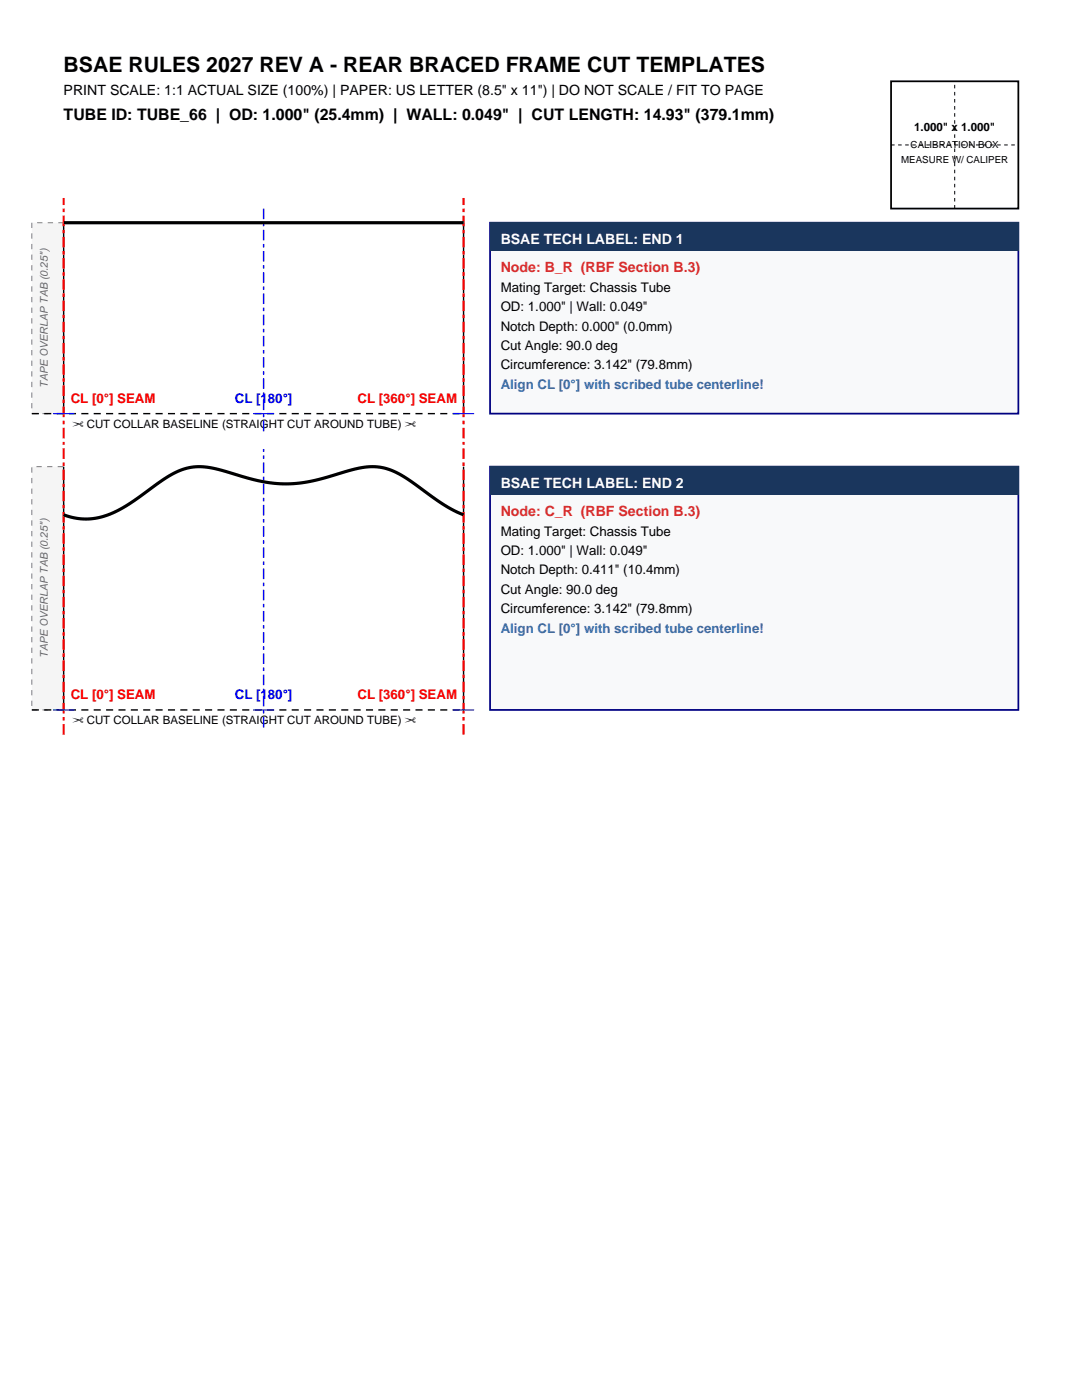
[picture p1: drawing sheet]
<svg xmlns="http://www.w3.org/2000/svg" width="216mm" height="279mm" viewBox="0 0 216 279" stroke-linecap="round" stroke-linejoin="round" font-family="sans-serif">
<defs><g id="words">
<text font-size="4.2" x="12.7" y="14.5">BSAE RULES 2027 REV A - REAR BRACED FRAME CUT TEMPLATES</text>
<text font-size="3.2" x="12.7" y="24">TUBE ID: TUBE_66 | OD: 1.000&quot; (25.4mm) | WALL: 0.049&quot; | CUT LENGTH: 14.93&quot; (379.1mm)</text>
<text font-size="2.8" x="12.7" y="19.1">PRINT SCALE: 1:1 ACTUAL SIZE (100%) | PAPER: US LETTER (8.5&quot; x 11&quot;) | DO NOT SCALE / FIT TO PAGE</text>
<g font-size="2.8" fill="#fff">
<text x="99.9" y="48.7">BSAE TECH LABEL: END 1</text>
<text x="99.9" y="97.4">BSAE TECH LABEL: END 2</text>
</g>
<g font-size="2.8" fill="#c53030">
<text x="99.9" y="54.3">Node: B_R (RBF Section B.3)</text>
<text x="99.9" y="103">Node: C_R (RBF Section B.3)</text>
</g>
<g font-size="2.6">
<text x="99.9" y="58.2">Mating Target: Chassis Tube</text>
<text x="99.9" y="62.1">OD: 1.000&quot; | Wall: 0.049&quot;</text>
<text x="99.9" y="66">Notch Depth: 0.000&quot; (0.0mm)</text>
<text x="99.9" y="69.8">Cut Angle: 90.0 deg</text>
<text x="99.9" y="73.7">Circumference: 3.142&quot; (79.8mm)</text>
<text x="99.9" y="106.9">Mating Target: Chassis Tube</text>
<text x="99.9" y="110.8">OD: 1.000&quot; | Wall: 0.049&quot;</text>
<text x="99.9" y="114.7">Notch Depth: 0.411&quot; (10.4mm)</text>
<text x="99.9" y="118.5">Cut Angle: 90.0 deg</text>
<text x="99.9" y="122.4">Circumference: 3.142&quot; (79.8mm)</text>
</g>
<g font-size="2.6" fill="#2b6cb0">
<text x="99.9" y="77.6">Align CL [0°] with scribed tube centerline!</text>
<text x="99.9" y="126.3">Align CL [0°] with scribed tube centerline!</text>
</g>
<g font-size="2.6" fill="#f00">
<text x="14.1" y="80.4">CL [0°] SEAM</text>
<text x="71.3" y="80.4">CL [360°] SEAM</text>
<text x="14.1" y="139.6">CL [0°] SEAM</text>
<text x="71.3" y="139.6">CL [360°] SEAM</text>
</g>
<g font-size="2.6" fill="#00f">
<text x="46.9" y="80.4">CL [180°]</text>
<text x="46.9" y="139.6">CL [180°]</text>
</g>
<g font-size="2.3">
<text x="182.4" y="26.1">1.000&quot; x 1.000&quot;</text>
<text x="14.5" y="85.4">✂ CUT COLLAR BASELINE (STRAIGHT CUT AROUND TUBE) ✂</text>
<text x="14.5" y="144.5">✂ CUT COLLAR BASELINE (STRAIGHT CUT AROUND TUBE) ✂</text>
</g>
<g font-size="2.1" fill="#696969">
<text x="9.5" y="77.3" transform="rotate(-90 9.5 77.3)">TAPE OVERLAP TAB (0.25&quot;)</text>
<text x="9.5" y="131.3" transform="rotate(-90 9.5 131.3)">TAPE OVERLAP TAB (0.25&quot;)</text>
</g>
<g font-size="1.9">
<text x="181.7" y="29.6">CALIBRATION BOX</text>
<text x="179.8" y="32.5">MEASURE W/ CALIPER</text>
</g>
</g></defs>
<path d="M177.8 16.2h25.4v25.4h-25.4z" fill="none" stroke="#000" stroke-width=".35"/>
<path d="M177.8 28.9h25.4M190.5 41.6v-25.4" fill="none" stroke="#000" stroke-width=".2" stroke-dasharray=".7 .7" stroke-linecap="butt"/>
<path d="M6.3 44.4h6.4v38.1h-6.4z" fill-rule="evenodd" fill="#f5f5f5" stroke="#808080" stroke-width=".2" stroke-dasharray="1.1 1.1" stroke-linecap="butt"/>
<path d="M6.3 82.5h86.2" fill="none" stroke="#000" stroke-width=".28" stroke-dasharray="1.4 1.1" stroke-linecap="butt"/>
<path d="M12.7 44.4v38.1M92.5 44.4v38.1" fill="none" stroke="#000" stroke-width=".28"/>
<path d="M12.7 87.5v-48M92.5 87.5v-48" fill="none" stroke="#f00" stroke-width=".42" stroke-dasharray="2.1 .7 .7 .7" stroke-linecap="butt"/>
<path d="M52.6 86.1v-45.2" fill="none" stroke="#00f" stroke-width=".28" stroke-dasharray="2.1 .7 .7 .7" stroke-linecap="butt"/>
<path d="M10.6 82.5h4.2M50.5 82.5h4.2M90.4 82.5h4.2" fill="none" stroke="#00f" stroke-width=".21"/>
<path d="M12.7 44.4h79.8" fill="none" stroke="#000" stroke-width=".63" stroke-linecap="butt"/>
<path d="M97.8 44.4h105.4v38.1h-105.4z" fill-rule="evenodd" fill="#f8f9fa" stroke="#000080" stroke-width=".35"/>
<path d="M97.8 44.4h105.4v5.7h-105.4z" fill-rule="evenodd" fill="#1a365d"/>
<path d="M6.3 93.1h6.4v48.6h-6.4z" fill-rule="evenodd" fill="#f5f5f5" stroke="#808080" stroke-width=".2" stroke-dasharray="1.1 1.1" stroke-linecap="butt"/>
<path d="M6.3 141.7h86.2" fill="none" stroke="#000" stroke-width=".28" stroke-dasharray="1.4 1.1" stroke-linecap="butt"/>
<path d="M12.7 93.1v48.6M92.5 93.1v48.6" fill="none" stroke="#000" stroke-width=".28"/>
<path d="M12.7 146.6v-58.4M92.5 146.6v-58.4" fill="none" stroke="#f00" stroke-width=".42" stroke-dasharray="2.1 .7 .7 .7" stroke-linecap="butt"/>
<path d="M52.6 145.2v-55.6" fill="none" stroke="#00f" stroke-width=".28" stroke-dasharray="2.1 .7 .7 .7" stroke-linecap="butt"/>
<path d="M10.6 141.7h4.2M50.5 141.7h4.2M90.4 141.7h4.2" fill="none" stroke="#00f" stroke-width=".21"/>
<path d="M12.7 102.7l2.2 .7 2.2 .2 2.3-.2 2.2-.7 2-.9 2-1.1 6.4-4.6 2.3-1.4a11.9 11.9 0 0 1 10.2-.8l7.5 2.1 2.9 .5 2.7 .1 2.4-.2 2.5-.5 7.8-2.2 2.6-.5a12.2 12.2 0 0 1 9.1 2.9l6.5 4.6 2 1.1 2 .9" fill="none" stroke="#000" stroke-width=".63" stroke-linecap="butt"/>
<path d="M97.8 93.1h105.4v48.6h-105.4z" fill-rule="evenodd" fill="#f8f9fa" stroke="#000080" stroke-width=".35"/>
<path d="M97.8 93.1h105.4v5.7h-105.4z" fill-rule="evenodd" fill="#1a365d"/>
<use href="#words"/>
</svg>
